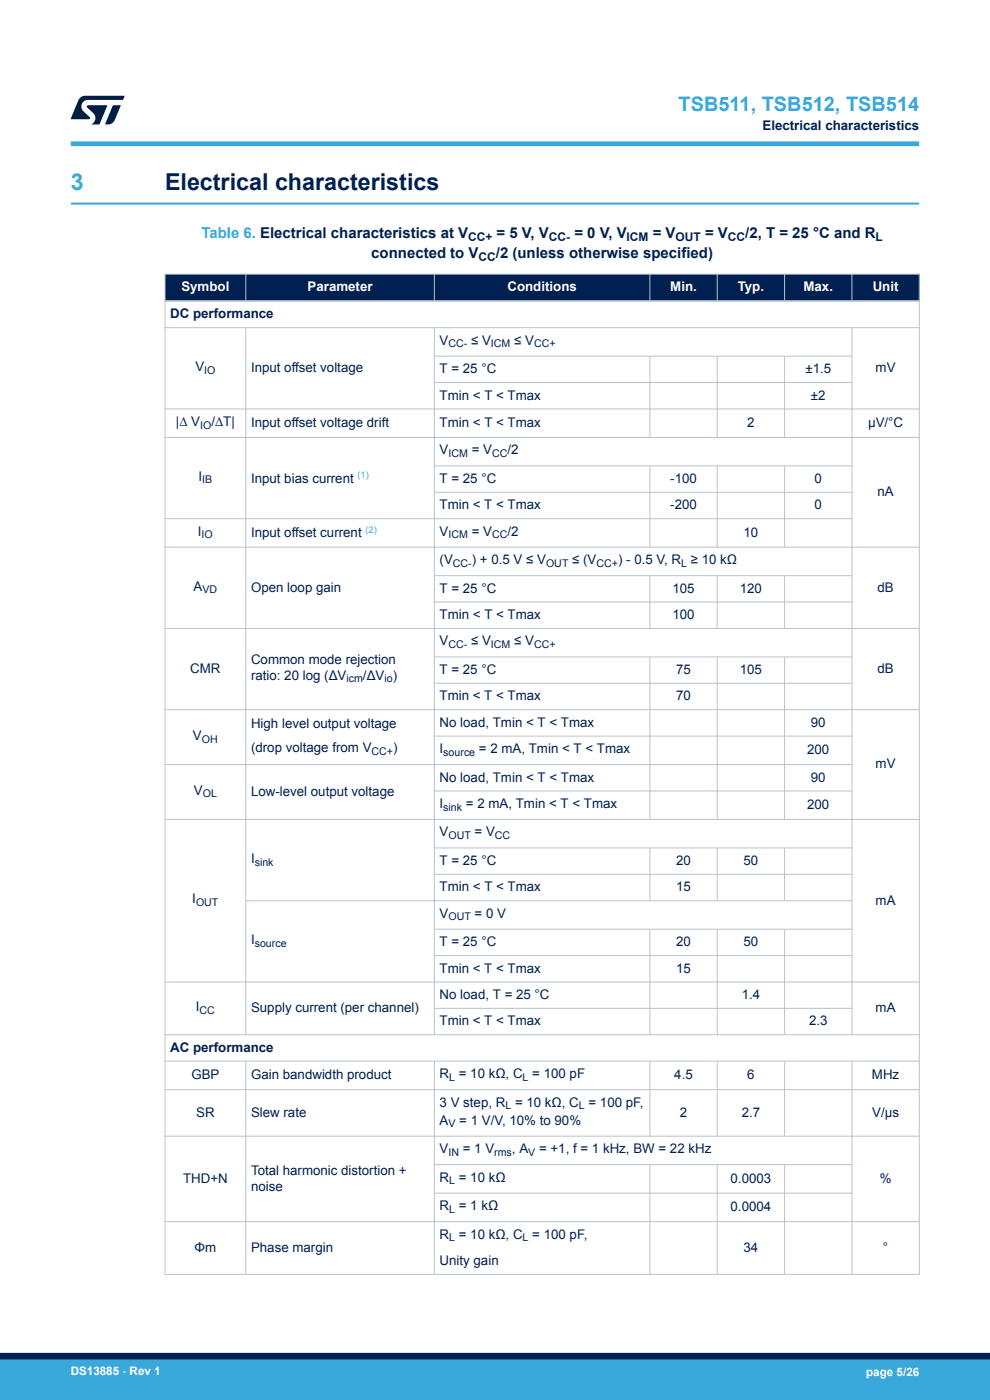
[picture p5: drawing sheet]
<svg xmlns="http://www.w3.org/2000/svg" width="210mm" height="297mm" viewBox="0 0 210 297" stroke-linecap="round" stroke-linejoin="round" font-family="sans-serif">
<defs><g id="words">
<text font-size="4.9" fill="#39a9dc" x="15" y="40.4">3</text>
<text font-size="4.9" fill="#002052" x="35" y="40.4">Electrical characteristics</text>
<text font-size="4.2" fill="#39a9dc" x="143.9" y="23.5">TSB511, TSB512, TSB514</text>
<text font-size="3.2" fill="#39a9dc" x="42.7" y="50.5">Table 6. Electrical characteristics at V</text>
<g font-size="3.2" fill="#002052">
<text x="105.3" y="50.5">= 5 V, V</text>
<text x="121.8" y="50.5">= 0 V, V</text>
<text x="138.5" y="50.5">= V</text>
<text x="149.6" y="50.5">= V</text>
<text x="158.1" y="50.5">/2, T = 25 °C and R</text>
<text x="78.8" y="54.7">connected to V</text>
<text x="105.2" y="54.7">/2 (unless otherwise specified)</text>
</g>
<g font-size="2.8" fill="#002052">
<text x="161.7" y="27.5">Electrical characteristics</text>
<text x="36.1" y="67.5">DC performance</text>
<text x="93.2" y="73.1">V</text>
<text x="99.9" y="73.1">≤ V</text>
<text x="109.1" y="73.1">≤ V</text>
<text x="41.4" y="78.7">V</text>
<text x="53.2" y="78.9">Input offset voltage</text>
<text x="93.2" y="79.2">T = 25 °C</text>
<text x="170.8" y="79.2">±1.5</text>
<text x="185.7" y="78.9">mV</text>
<text x="93.2" y="84.8">Tmin &lt; T &lt; Tmax</text>
<text x="172" y="84.8">±2</text>
<text x="37.3" y="90.4">|∆ V</text>
<text x="44.8" y="90.4">/∆T|</text>
<text x="53.2" y="90.6">Input offset voltage drift</text>
<text x="93.2" y="90.6">Tmin &lt; T &lt; Tmax</text>
<text x="158.5" y="90.6">2</text>
<text x="184.1" y="90.6">µV/°C</text>
<text x="93.2" y="96.4">V</text>
<text x="100.1" y="96.4">= V</text>
<text x="107.6" y="96.4">/2</text>
<text x="42.1" y="102">I</text>
<text x="53.2" y="102.4">Input bias current</text>
<text x="93.2" y="102.5">T = 25 °C</text>
<text x="142.2" y="102.5">-100</text>
<text x="172.8" y="102.5">0</text>
<text x="186.1" y="105.2">nA</text>
<text x="42" y="113.6">I</text>
<text x="93.2" y="108">Tmin &lt; T &lt; Tmax</text>
<text x="93.2" y="113.6">V</text>
<text x="100.1" y="113.6">= V</text>
<text x="107.6" y="113.6">/2</text>
<text x="142.2" y="108">-200</text>
<text x="157.7" y="113.9">10</text>
<text x="172.8" y="108">0</text>
<text x="53.2" y="114">Input offset current</text>
<text x="93.2" y="119.7">(V</text>
<text x="100.1" y="119.7">) + 0.5 V ≤ V</text>
<text x="121.4" y="119.7">≤ (V</text>
<text x="131.1" y="119.7">) - 0.5 V, R</text>
<text x="146.5" y="119.7">≥ 10 kΩ</text>
<text x="41.1" y="125.3">A</text>
<text x="53.2" y="125.5">Open loop gain</text>
<text x="93.2" y="125.7">T = 25 °C</text>
<text x="142.6" y="125.7">105</text>
<text x="156.9" y="125.7">120</text>
<text x="186.1" y="125.5">dB</text>
<text x="93.2" y="131.3">Tmin &lt; T &lt; Tmax</text>
<text x="142.6" y="131.3">100</text>
<text x="93.2" y="136.9">V</text>
<text x="99.9" y="136.9">≤ V</text>
<text x="109.1" y="136.9">≤ V</text>
<text x="40.4" y="142.8">CMR</text>
<text x="53.2" y="140.8">Common mode rejection</text>
<text x="93.2" y="143">T = 25 °C</text>
<text x="143.4" y="143">75</text>
<text x="156.9" y="143">105</text>
<text x="186.1" y="142.8">dB</text>
<text x="53.2" y="144.2">ratio: 20 log (ΔV</text>
<text x="77" y="144.2">/ΔV )</text>
<text x="93.2" y="148.6">Tmin &lt; T &lt; Tmax</text>
<text x="143.4" y="148.6">70</text>
<text x="53.2" y="154.4">High level output voltage</text>
<text x="93.2" y="154.2">No load, Tmin &lt; T &lt; Tmax</text>
<text x="172" y="154.2">90</text>
<text x="40.9" y="157">V</text>
<text x="53.2" y="159.5">(drop voltage from V</text>
<text x="83.4" y="159.5">)</text>
<text x="93.2" y="159.8">I</text>
<text x="101.6" y="159.8">= 2 mA, Tmin &lt; T &lt; Tmax</text>
<text x="171.2" y="160">200</text>
<text x="93.2" y="165.8">No load, Tmin &lt; T &lt; Tmax</text>
<text x="172" y="165.8">90</text>
<text x="185.7" y="163">mV</text>
<text x="41.1" y="168.6">V</text>
<text x="53.2" y="168.8">Low-level output voltage</text>
<text x="93.2" y="171.4">I</text>
<text x="98.8" y="171.4">= 2 mA, Tmin &lt; T &lt; Tmax</text>
<text x="171.2" y="171.6">200</text>
<text x="93.2" y="177.5">V</text>
<text x="100.7" y="177.5">= V</text>
<text x="53.2" y="183.1">I</text>
<text x="93.2" y="183.5">T = 25 °C</text>
<text x="143.4" y="183.5">20</text>
<text x="157.7" y="183.5">50</text>
<text x="40.8" y="191.7">I</text>
<text x="93.2" y="189.1">Tmin &lt; T &lt; Tmax</text>
<text x="143.4" y="189.1">15</text>
<text x="185.7" y="191.9">mA</text>
<text x="93.2" y="194.7">V</text>
<text x="100.7" y="194.7">= 0 V</text>
<text x="53.2" y="200.3">I</text>
<text x="93.2" y="200.7">T = 25 °C</text>
<text x="143.4" y="200.7">20</text>
<text x="157.7" y="200.7">50</text>
<text x="93.2" y="206.3">Tmin &lt; T &lt; Tmax</text>
<text x="143.4" y="206.3">15</text>
<text x="41.5" y="214.5">I</text>
<text x="53.2" y="214.7">Supply current (per channel)</text>
<text x="93.2" y="211.9">No load, T = 25 °C</text>
<text x="157.3" y="211.9">1.4</text>
<text x="185.7" y="214.7">mA</text>
<text x="93.2" y="217.5">Tmin &lt; T &lt; Tmax</text>
<text x="171.6" y="217.5">2.3</text>
<text x="36.1" y="223.1">AC performance</text>
<text x="40.6" y="228.9">GBP</text>
<text x="53.2" y="228.9">Gain bandwidth product</text>
<text x="93.2" y="228.7">R</text>
<text x="97.3" y="228.7">= 10 kΩ, C</text>
<text x="112.9" y="228.7">= 100 pF</text>
<text x="143" y="228.9">4.5</text>
<text x="158.5" y="228.9">6</text>
<text x="185" y="228.9">MHz</text>
<text x="41.6" y="236.9">SR</text>
<text x="53.2" y="236.9">Slew rate</text>
<text x="93.2" y="234.8">3 V step, R</text>
<text x="93.2" y="238.6">A</text>
<text x="97.4" y="238.6">= 1 V/V, 10% to 90%</text>
<text x="109.2" y="234.8">= 10 kΩ, C</text>
<text x="124.8" y="234.8">= 100 pF,</text>
<text x="144.2" y="236.9">2</text>
<text x="157.3" y="236.9">2.7</text>
<text x="185" y="236.9">V/µs</text>
<text x="93.2" y="244.6">V</text>
<text x="98.2" y="244.6">= 1 V</text>
<text x="108.6" y="244.6">, A</text>
<text x="114.3" y="244.6">= +1, f = 1 kHz, BW = 22 kHz</text>
<text x="38.8" y="250.9">THD+N</text>
<text x="53.2" y="249.2">Total harmonic distortion +</text>
<text x="93.2" y="250.7">R</text>
<text x="97.3" y="250.7">= 10 kΩ</text>
<text x="155" y="250.9">0.0003</text>
<text x="186.6" y="250.9">%</text>
<text x="53.2" y="252.6">noise</text>
<text x="93.2" y="256.7">R</text>
<text x="97.3" y="256.7">= 1 kΩ</text>
<text x="155" y="257">0.0004</text>
<text x="93.2" y="262.8">R</text>
<text x="97.3" y="262.8">= 10 kΩ, C</text>
<text x="112.9" y="262.8">= 100 pF,</text>
<text x="41.3" y="265.6">Φm</text>
<text x="53.2" y="265.6">Phase margin</text>
<text x="93.2" y="268.4">Unity gain</text>
<text x="157.7" y="265.6">34</text>
<text x="187.3" y="265.6">°</text>
</g>
<g font-size="2.8" fill="#fff">
<text x="38.5" y="61.8">Symbol</text>
<text x="65.2" y="61.8">Parameter</text>
<text x="107.6" y="61.8">Conditions</text>
<text x="142.2" y="61.8">Min.</text>
<text x="156.5" y="61.8">Typ.</text>
<text x="170.4" y="61.8">Max.</text>
<text x="185.1" y="61.8">Unit</text>
</g>
<g font-size="2.5" fill="#002052">
<text x="99.3" y="51.1">CC+</text>
<text x="116.4" y="51.1">CC-</text>
<text x="132.9" y="51.1">ICM</text>
<text x="143.3" y="51.1">OUT</text>
<text x="154.4" y="51.1">CC</text>
<text x="185.7" y="51.1">L</text>
<text x="101.5" y="55.4">CC</text>
</g>
<g font-size="2.5" fill="#fff">
<text x="15" y="291.6">DS13885 - Rev 1</text>
<text x="183.7" y="291.9">page 5/26</text>
</g>
<g font-size="2.3" fill="#002052">
<text x="95.1" y="73.7">CC-</text>
<text x="104.1" y="73.7">ICM</text>
<text x="113.3" y="73.7">CC+</text>
<text x="43.3" y="79.3">IO</text>
<text x="42.5" y="90.9">IO</text>
<text x="95.1" y="97">ICM</text>
<text x="104.4" y="97">CC</text>
<text x="42.9" y="102.6">IB</text>
<text x="42.8" y="114.2">IO</text>
<text x="95.1" y="114.2">ICM</text>
<text x="104.4" y="114.2">CC</text>
<text x="42.9" y="125.9">VD</text>
<text x="96.1" y="120.3">CC-</text>
<text x="115.8" y="120.3">OUT</text>
<text x="126.5" y="120.3">CC+</text>
<text x="144.5" y="120.3">L</text>
<text x="95.1" y="137.5">CC-</text>
<text x="104.1" y="137.5">ICM</text>
<text x="113.3" y="137.5">CC+</text>
<text x="73.5" y="144.8">icm</text>
<text x="81.6" y="144.8">io</text>
<text x="42.8" y="157.5">OH</text>
<text x="78.8" y="160.1">CC+</text>
<text x="94" y="160.3">source</text>
<text x="43" y="169.2">OL</text>
<text x="94" y="172">sink</text>
<text x="95.1" y="178">OUT</text>
<text x="105" y="178">CC</text>
<text x="54" y="183.6">sink</text>
<text x="41.6" y="192.2">OUT</text>
<text x="95.1" y="195.3">OUT</text>
<text x="54" y="200.9">source</text>
<text x="42.3" y="215.1">CC</text>
<text x="95.3" y="229.3">L</text>
<text x="110.9" y="229.3">L</text>
<text x="95.1" y="239.2">V</text>
<text x="107.2" y="235.3">L</text>
<text x="122.8" y="235.3">L</text>
<text x="95.1" y="245.2">IN</text>
<text x="104.8" y="245.2">rms</text>
<text x="112.1" y="245.2">V</text>
<text x="95.3" y="251.3">L</text>
<text x="95.3" y="257.3">L</text>
<text x="95.3" y="263.3">L</text>
<text x="110.9" y="263.3">L</text>
</g>
<g font-size="2" fill="#39a9dc">
<text x="75.8" y="101.4">(1)</text>
<text x="77.5" y="113.1">(2)</text>
</g>
</g></defs>
<path d="M15 43.2h180" fill="none" stroke="#39a9dc" stroke-width=".4"/>
<g fill="#002052">
<path d="M35 58.2h160v5.6h-160z" fill-rule="evenodd"/>
<path d="M35 58.2h160v5.6h-160z" fill-rule="evenodd"/>
</g>
<g fill="none" stroke="#b9c4ca" stroke-width=".21">
<path d="M34.9 58.2h160.2M35 58.1v212.4M52.1 58.1v5.9M92.1 58.1v5.9M137.9 58.1v5.9M152.1 58.1v5.9M166.4 58.1v5.9M180.7 58.1v5.9M195 58.1v212.4M34.9 69.5h160.2M52.1 69.5v150.1M92.1 75.6h88.7"/>
<path d="M92.1 69.5v150.1M137.9 75.6v17.3M152.1 75.6v17.3M166.4 75.6v17.3M180.7 69.5v150.1M34.9 86.8h160.2M34.9 92.8h160.2M92.1 81.2h88.7M92.1 98.8h88.7M137.9 98.8v17.4M152.1 98.8v17.4M166.4 98.8v17.4"/>
<path d="M92.1 104.4h88.7M180.8 110h-145.9M195.1 116.1h-160.2M34.9 133.3h160.2M92.1 122.1h88.7M92.1 127.7h88.7M92.1 139.4h88.7M137.9 122.1v11.3M137.9 139.4v34.5M152.1 122.1v11.3M152.1 139.4v34.5M166.4 122.1v11.3"/>
<path d="M166.4 139.4v34.5M34.9 150.6h160.2M92.1 145h88.7M92.1 156.2h88.7M34.9 162.2h145.9M34.9 173.8h160.2M92.1 167.8h88.7M92.1 179.9h88.7M137.9 179.9v11.3M152.1 179.9v11.3M166.4 179.9v11.3M52.1 191.1h128.7"/>
<path d="M92.1 185.5h88.7M92.1 197.1h88.7M137.9 197.1v22.5M152.1 197.1v22.5M166.4 197.1v22.5M34.9 208.3h160.2M34.9 219.5h160.2M92.1 202.7h88.7M92.1 213.9h88.7M34.9 225.1h160.2M34.9 231.2h160.2M52.1 225.1v45.4"/>
<path d="M92.1 225.1v45.4M137.9 225.1v16M152.1 225.1v16M166.4 225.1v16M180.7 225.1v45.4M34.9 241h160.2M34.9 259.2h160.2M92.1 247.1h88.7M92.1 253.1h88.7M137.9 247.1v23.4M152.1 247.1v23.4M166.4 247.1v23.4"/>
<path d="M34.9 270.4h160.2"/>
</g>
<path d="M34.9 63.8h160.2" fill="none" stroke="#b9c4ca" stroke-width=".35"/>
<path d="M15 30.5h180" fill="none" stroke="#39a9dc" stroke-width="1"/>
<g fill="#001e41">
<path d="M17.1 20.7l.9-.4 8.4 .1-.3 .8h-7.4a1.4 1.4 0 0 0-1.3 .8 1.4 1.4 0 0 0 .2 1.5l1.4 1.3v.4l-4 .1 1.6-4.1z"/>
<path d="M24 22.4h1.6l-1.3 3.1a1.54 1.54 0 0 1-1.4 .9l-.6-.1z"/>
<path d="M18.5 22.4h4.2l-1.6 4h-1.7a1.48 1.48 0 0 0 .4-2.4l-1.3-1.2z"/>
</g>
<g fill="#39a9dc">
<path d="M0 288.4h210v8.6h-210z" fill-rule="evenodd"/>
<path d="M-.1 288.4h210.2v4.4h-210.2z" fill-rule="evenodd"/>
</g>
<path d="M0 287.7h210" fill="none" stroke="#002052" stroke-width="1.4"/>
<use href="#words"/>
</svg>
